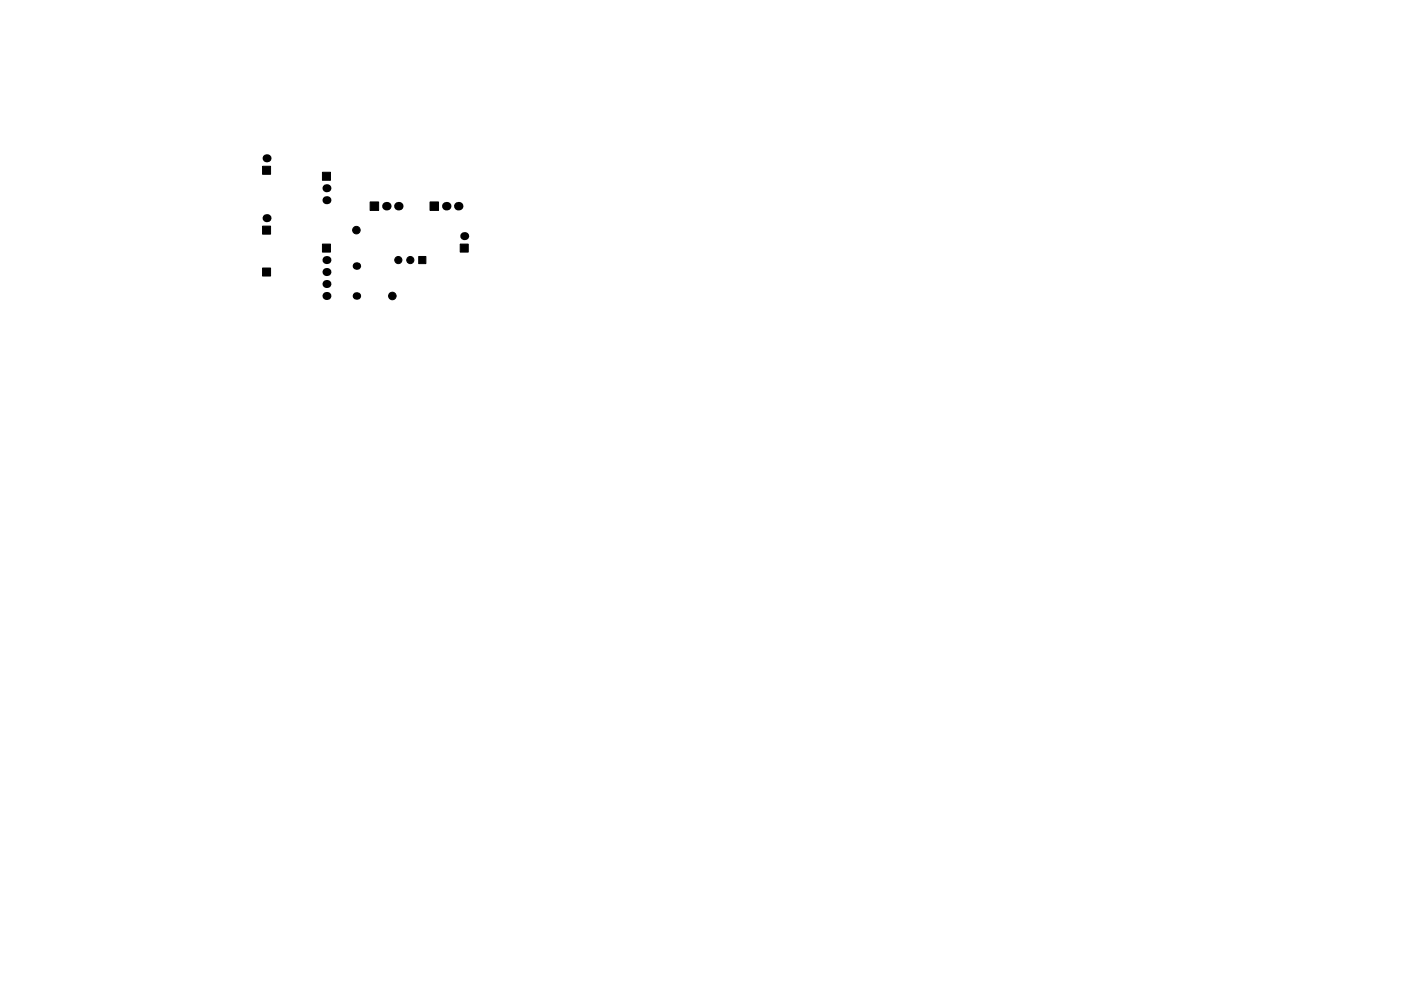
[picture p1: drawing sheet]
<svg xmlns="http://www.w3.org/2000/svg" width="297mm" height="210mm" viewBox="0 0 297 210" stroke-linecap="round" stroke-linejoin="round" font-family="sans-serif">
<g fill="#000">
<circle cx="56.5" cy="33.6" r=".85"/>
<circle cx="69.2" cy="39.9" r=".85"/>
<circle cx="56.5" cy="46.3" r=".85"/>
<circle cx="69.2" cy="57.7" r=".85"/>
<circle cx="69.2" cy="42.5" r=".85"/>
<circle cx="69.2" cy="55.2" r=".85"/>
<circle cx="75.6" cy="56.4" r=".8"/>
<circle cx="81.9" cy="43.7" r=".9"/>
<circle cx="84.5" cy="43.7" r=".9"/>
<circle cx="94.6" cy="43.7" r=".9"/>
<circle cx="97.2" cy="43.7" r=".9"/>
<circle cx="98.4" cy="50.1" r=".85"/>
<circle cx="69.2" cy="62.8" r=".85"/>
<circle cx="69.2" cy="60.3" r=".85"/>
<circle cx="75.6" cy="62.8" r=".8"/>
</g>
<g fill="#000" stroke="#000" stroke-width=".21">
<path d="M55.7 35.3h1.7v1.7h-1.7zM68.4 36.5h1.7v1.7h-1.7zM55.7 56.9h1.7v1.7h-1.7zM55.7 48h1.7v1.7h-1.7zM68.4 51.8h1.7v1.7h-1.7zM78.5 42.8h1.8v1.8h-1.8zM88.8 54.4h1.5v1.5h-1.5zM91.2 42.8h1.8v1.8h-1.8zM97.6 51.8h1.7v1.7h-1.7z"/>
<circle cx="75.6" cy="48.8" r=".8"/>
<circle cx="84.5" cy="55.2" r=".76"/>
<circle cx="87" cy="55.2" r=".76"/>
<circle cx="83.2" cy="62.8" r=".8"/>
</g>
</svg>
